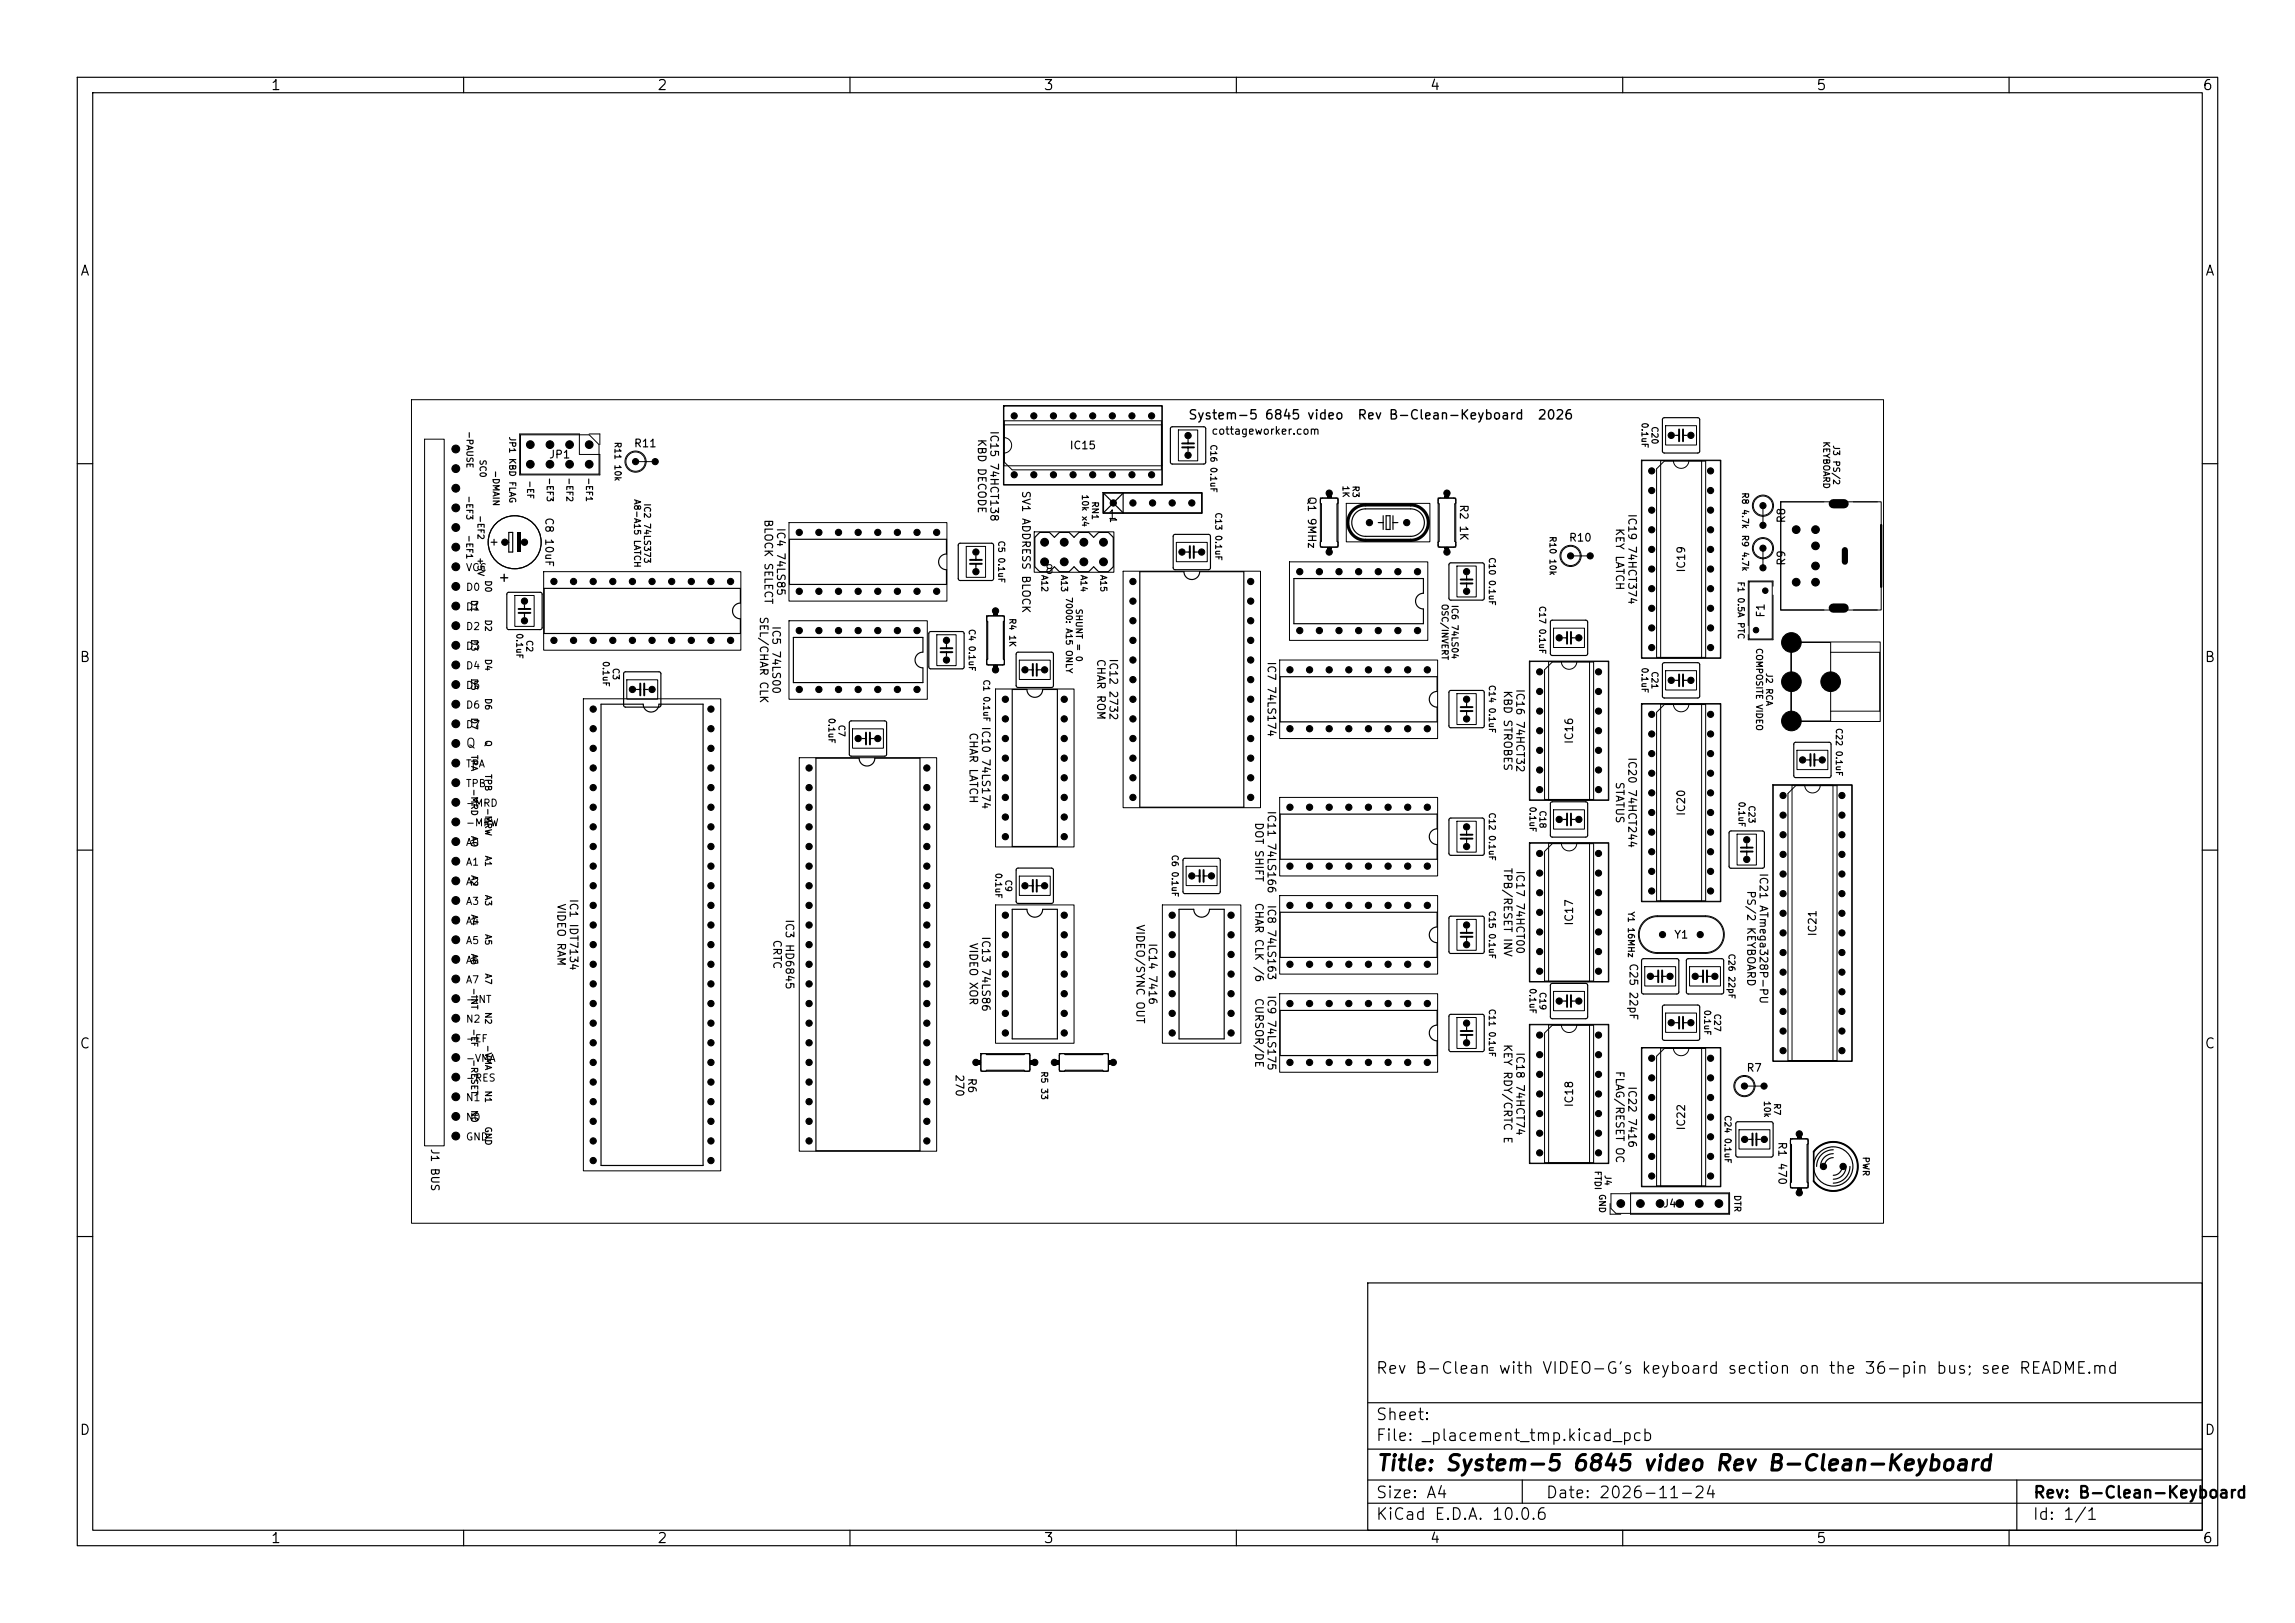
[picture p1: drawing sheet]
<svg xmlns="http://www.w3.org/2000/svg" width="297mm" height="210mm" viewBox="0 0 297 210" stroke-linecap="round" stroke-linejoin="round" font-family="sans-serif">
<defs><g id="words">
<text font-size="2" x="178" y="190.8">Title: System-5 6845 video Rev B-Clean-Keyboard</text>
<g font-size="1.5">
<text x="178" y="178.1">Rev B-Clean with VIDEO-G's keyboard section on the 36-pin bus; see README.md</text>
<text x="178" y="184.1">Sheet:</text>
<text x="178" y="186.8">File: _placement_tmp.kicad_pcb</text>
<text x="178" y="197">KiCad E.D.A. 10.0.6</text>
<text x="178" y="194.2">Size: A4</text>
<text x="200" y="194.2">Date: 2026-11-24</text>
<text x="263" y="197">Id: 1/1</text>
<text x="263" y="194.2">Rev: B-Clean-Keyboard</text>
</g>
<g font-size="1.3">
<text x="35" y="12">1</text>
<text x="85" y="12">2</text>
<text x="135" y="12">3</text>
<text x="185" y="12">4</text>
<text x="235" y="12">5</text>
<text x="285" y="12">6</text>
<text x="10.3" y="36">A</text>
<text x="285.3" y="36">A</text>
<text x="10.2" y="86">B</text>
<text x="285.2" y="86">B</text>
<text x="10.2" y="136">C</text>
<text x="285.2" y="136">C</text>
<text x="10.2" y="186">D</text>
<text x="285.2" y="186">D</text>
<text x="35" y="200">1</text>
<text x="85" y="200">2</text>
<text x="135" y="200">3</text>
<text x="185" y="200">4</text>
<text x="235" y="200">5</text>
<text x="285" y="200">6</text>
</g>
<g font-size="1.2">
<text x="153.7" y="54.6">System-5 6845 video</text>
<text x="175.6" y="54.6">Rev B-Clean-Keyboard</text>
<text x="198.9" y="54.6">2026</text>
<text x="64.4" y="73.9" transform="rotate(90 64.4 73.9)">+</text>
<text x="60.2" y="97">Q</text>
</g>
<g font-size="1.1">
<text x="143.3" y="67.4">1</text>
<text x="135.2" y="74.6">8</text>
</g>
<g font-size="1">
<text x="71" y="59.6">JP1</text>
<text x="82" y="58.1">R11</text>
<text x="126.3" y="56.7" transform="rotate(90 126.3 56.7)">KBD DECODE</text>
<text x="127.9" y="55.7" transform="rotate(90 127.9 55.7)">IC15 74HCT138</text>
<text x="138.3" y="58.4">IC15</text>
<text x="156.7" y="56.5">cottageworker.com</text>
<text x="132" y="63.4" transform="rotate(90 132 63.4)">SV1 ADDRESS BLOCK</text>
<text x="169" y="64.2" transform="rotate(90 169 64.2)">Q1 9MHz</text>
<text x="188.7" y="65.2" transform="rotate(90 188.7 65.2)">R2 1K</text>
<text x="70.3" y="66.9" transform="rotate(90 70.3 66.9)">C8 10uF</text>
<text x="98.7" y="67.1" transform="rotate(90 98.7 67.1)">BLOCK SELECT</text>
<text x="100.3" y="68.2" transform="rotate(90 100.3 68.2)">IC4 74LS85</text>
<text x="203" y="70.3">R10</text>
<text x="208.9" y="68.3" transform="rotate(90 208.9 68.3)">KEY LATCH</text>
<text x="210.5" y="66.4" transform="rotate(90 210.5 66.4)">IC19 74HCT374</text>
<text x="231.3" y="67.8" transform="rotate(-90 231.3 67.8)">R8</text>
<text x="218.3" y="74.2" transform="rotate(-90 218.3 74.2)">IC19</text>
<text x="231.3" y="73.3" transform="rotate(-90 231.3 73.3)">R9</text>
<text x="98.1" y="79.7" transform="rotate(90 98.1 79.7)">SEL/CHAR CLK</text>
<text x="99.7" y="80.9" transform="rotate(90 99.7 80.9)">IC5 74LS00</text>
<text x="228.6" y="80" transform="rotate(-90 228.6 80)">F1</text>
<text x="141.7" y="85.2" transform="rotate(90 141.7 85.2)">CHAR ROM</text>
<text x="143.3" y="85.1" transform="rotate(90 143.3 85.1)">IC12 2732</text>
<text x="163.8" y="85.5" transform="rotate(90 163.8 85.5)">IC7 74LS174</text>
<text x="194.4" y="89.3" transform="rotate(90 194.4 89.3)">KBD STROBES</text>
<text x="196" y="89.1" transform="rotate(90 196 89.1)">IC16 74HCT32</text>
<text x="125.2" y="94.7" transform="rotate(90 125.2 94.7)">CHAR LATCH</text>
<text x="126.8" y="93.9" transform="rotate(90 126.8 93.9)">IC10 74LS174</text>
<text x="203.8" y="96.3" transform="rotate(-90 203.8 96.3)">IC16</text>
<text x="208.9" y="101.1" transform="rotate(90 208.9 101.1)">STATUS</text>
<text x="210.5" y="97.9" transform="rotate(90 210.5 97.9)">IC20 74HCT244</text>
<text x="162.2" y="106.3" transform="rotate(90 162.2 106.3)">DOT SHIFT</text>
<text x="163.8" y="104.8" transform="rotate(90 163.8 104.8)">IC11 74LS166</text>
<text x="218.3" y="105.7" transform="rotate(-90 218.3 105.7)">IC20</text>
<text x="194.4" y="112.2" transform="rotate(90 194.4 112.2)">TPB/RESET INV</text>
<text x="196" y="112.6" transform="rotate(90 196 112.6)">IC17 74HCT00</text>
<text x="227.5" y="112.9" transform="rotate(90 227.5 112.9)">IC21 ATmega328P-PU</text>
<text x="71.9" y="116.8" transform="rotate(90 71.9 116.8)">VIDEO RAM</text>
<text x="73.5" y="116.2" transform="rotate(90 73.5 116.2)">IC1 IDT7134</text>
<text x="101.4" y="118.9" transform="rotate(90 101.4 118.9)">IC3 HD6845</text>
<text x="146.8" y="119.5" transform="rotate(90 146.8 119.5)">VIDEO/SYNC OUT</text>
<text x="162.2" y="116.7" transform="rotate(90 162.2 116.7)">CHAR CLK /6</text>
<text x="163.8" y="117" transform="rotate(90 163.8 117)">IC8 74LS163</text>
<text x="203.8" y="119.8" transform="rotate(-90 203.8 119.8)">IC17</text>
<text x="225.9" y="115.2" transform="rotate(90 225.9 115.2)">PS/2 KEYBOARD</text>
<text x="99.8" y="121.5" transform="rotate(90 99.8 121.5)">CRTC</text>
<text x="125.2" y="121.9" transform="rotate(90 125.2 121.9)">VIDEO XOR</text>
<text x="126.8" y="121.1" transform="rotate(90 126.8 121.1)">IC13 74LS86</text>
<text x="148.4" y="122" transform="rotate(90 148.4 122)">IC14 7416</text>
<text x="210.6" y="124.6" transform="rotate(90 210.6 124.6)">C25 22pF</text>
<text x="216.6" y="121.7">Y1</text>
<text x="235.3" y="121.2" transform="rotate(-90 235.3 121.2)">IC21</text>
<text x="162.2" y="129.1" transform="rotate(90 162.2 129.1)">CURSOR/DE</text>
<text x="163.8" y="128.7" transform="rotate(90 163.8 128.7)">IC9 74LS175</text>
<text x="194.4" y="135" transform="rotate(90 194.4 135)">KEY RDY/CRTC E</text>
<text x="196" y="136.1" transform="rotate(90 196 136.1)">IC18 74HCT74</text>
<text x="123.4" y="138.9" transform="rotate(90 123.4 138.9)">270</text>
<text x="125" y="139.4" transform="rotate(90 125 139.4)">R6</text>
<text x="203.8" y="143.3" transform="rotate(-90 203.8 143.3)">IC18</text>
<text x="208.9" y="138.5" transform="rotate(90 208.9 138.5)">FLAG/RESET OC</text>
<text x="210.5" y="140.5" transform="rotate(90 210.5 140.5)">IC22 7416</text>
<text x="225.9" y="138.9">R7</text>
<text x="55.5" y="148.6" transform="rotate(90 55.5 148.6)">J1 BUS</text>
<text x="218.3" y="146.3" transform="rotate(-90 218.3 146.3)">IC22</text>
<text x="229.9" y="147.6" transform="rotate(90 229.9 147.6)">R1 470</text>
<text x="215.1" y="156.5">J4</text>
</g>
<g font-size=".9">
<text x="60.2" y="74.1">VCC</text>
<text x="60.2" y="76.7">D0</text>
<text x="60.2" y="79.2">D1</text>
<text x="60.2" y="81.8">D2</text>
<text x="60.2" y="84.3">D3</text>
<text x="60.2" y="86.8">D4</text>
<text x="60.2" y="89.4">D5</text>
<text x="60.2" y="91.9">D6</text>
<text x="60.2" y="94.5">D7</text>
<text x="60.2" y="99.5">TPA</text>
<text x="60.2" y="102.1">TPB</text>
<text x="60.2" y="104.6">-MRD</text>
<text x="60.2" y="107.2">-MRW</text>
<text x="60.2" y="109.7">A0</text>
<text x="60.2" y="112.2">A1</text>
<text x="60.2" y="114.8">A2</text>
<text x="60.2" y="117.3">A3</text>
<text x="60.2" y="119.9">A4</text>
<text x="60.2" y="122.4">A5</text>
<text x="60.2" y="124.9">A6</text>
<text x="60.2" y="127.5">A7</text>
<text x="60.2" y="130">-INT</text>
<text x="60.2" y="132.6">N2</text>
<text x="60.2" y="135.1">-EF</text>
<text x="60.2" y="137.6">-VMA</text>
<text x="60.2" y="140.2">-RES</text>
<text x="60.2" y="142.7">N1</text>
<text x="60.2" y="145.3">N0</text>
<text x="60.2" y="147.8">GND</text>
</g>
<g font-size=".8">
<text x="60.2" y="55.7" transform="rotate(90 60.2 55.7)">-PAUSE</text>
<text x="61.9" y="59.4" transform="rotate(90 61.9 59.4)">SC0</text>
<text x="65.7" y="56.4" transform="rotate(90 65.7 56.4)">JP1 KBD FLAG</text>
<text x="79.3" y="57.1" transform="rotate(90 79.3 57.1)">R11 10k</text>
<text x="156.4" y="57.4" transform="rotate(90 156.4 57.4)">C16 0.1uF</text>
<text x="212.3" y="54.6" transform="rotate(90 212.3 54.6)">0.1uF</text>
<text x="213.5" y="55.1" transform="rotate(90 213.5 55.1)">C20</text>
<text x="235.8" y="57" transform="rotate(90 235.8 57)">KEYBOARD</text>
<text x="237" y="57.5" transform="rotate(90 237 57.5)">J3 PS/2</text>
<text x="60.2" y="64.1" transform="rotate(90 60.2 64.1)">-EF3</text>
<text x="63.6" y="60.8" transform="rotate(90 63.6 60.8)">-DMAIN</text>
<text x="68" y="62.1" transform="rotate(90 68 62.1)">-EF</text>
<text x="70.6" y="61.7" transform="rotate(90 70.6 61.7)">-EF3</text>
<text x="73.1" y="61.7" transform="rotate(90 73.1 61.7)">-EF2</text>
<text x="75.6" y="61.7" transform="rotate(90 75.6 61.7)">-EF1</text>
<text x="81.9" y="64.5" transform="rotate(90 81.9 64.5)">A8-A15 LATCH</text>
<text x="83.2" y="65.1" transform="rotate(90 83.2 65.1)">IC2 74LS373</text>
<text x="139.8" y="63.9" transform="rotate(90 139.8 63.9)">10k x4</text>
<text x="141.1" y="64.8" transform="rotate(90 141.1 64.8)">RN1</text>
<text x="173.6" y="62.8" transform="rotate(90 173.6 62.8)">1K</text>
<text x="174.8" y="62.8" transform="rotate(90 174.8 62.8)">R3</text>
<text x="225.2" y="63.6" transform="rotate(90 225.2 63.6)">R8 4.7k</text>
<text x="60.2" y="69.1" transform="rotate(90 60.2 69.1)">-EF1</text>
<text x="61.6" y="66.6" transform="rotate(90 61.6 66.6)">-EF2</text>
<text x="129" y="69.9" transform="rotate(90 129 69.9)">C5 0.1uF</text>
<text x="143.5" y="66.8" transform="rotate(90 143.5 66.8)">1</text>
<text x="157.1" y="66.2" transform="rotate(90 157.1 66.2)">C13 0.1uF</text>
<text x="200.3" y="69.3" transform="rotate(90 200.3 69.3)">R10 10k</text>
<text x="225.2" y="69.1" transform="rotate(90 225.2 69.1)">R9 4.7k</text>
<text x="60.8" y="77.6" transform="rotate(90 60.8 77.6)">D1</text>
<text x="61.6" y="72" transform="rotate(90 61.6 72)">+5V</text>
<text x="62.6" y="75" transform="rotate(90 62.6 75)">D0</text>
<text x="134.6" y="74.3" transform="rotate(90 134.6 74.3)">A12</text>
<text x="137.1" y="74.3" transform="rotate(90 137.1 74.3)">A13</text>
<text x="137.7" y="77.2" transform="rotate(90 137.7 77.2)">7000: A15 ONLY</text>
<text x="139.7" y="74.3" transform="rotate(90 139.7 74.3)">A14</text>
<text x="142.2" y="74.3" transform="rotate(90 142.2 74.3)">A15</text>
<text x="192.5" y="72" transform="rotate(90 192.5 72)">C10 0.1uF</text>
<text x="224.7" y="75.2" transform="rotate(90 224.7 75.2)">F1 0.5A PTC</text>
<text x="60.8" y="82.6" transform="rotate(90 60.8 82.6)">D3</text>
<text x="62.6" y="80.1" transform="rotate(90 62.6 80.1)">D2</text>
<text x="66.6" y="81.9" transform="rotate(90 66.6 81.9)">0.1uF</text>
<text x="67.9" y="82.7" transform="rotate(90 67.9 82.7)">C2</text>
<text x="125.2" y="81.3" transform="rotate(90 125.2 81.3)">C4 0.1uF</text>
<text x="130.4" y="79.9" transform="rotate(90 130.4 79.9)">R4 1K</text>
<text x="139" y="78.7" transform="rotate(90 139 78.7)">SHUNT = 0</text>
<text x="186.4" y="78.1" transform="rotate(90 186.4 78.1)">OSC/INVERT</text>
<text x="187.7" y="78.2" transform="rotate(90 187.7 78.2)">IC6 74LS04</text>
<text x="199" y="78.3" transform="rotate(90 199 78.3)">C17 0.1uF</text>
<text x="227.1" y="83.8" transform="rotate(90 227.1 83.8)">COMPOSITE VIDEO</text>
<text x="60.8" y="87.7" transform="rotate(90 60.8 87.7)">D5</text>
<text x="62.6" y="85.2" transform="rotate(90 62.6 85.2)">D4</text>
<text x="77.8" y="85.5" transform="rotate(90 77.8 85.5)">0.1uF</text>
<text x="79.1" y="86.4" transform="rotate(90 79.1 86.4)">C3</text>
<text x="127.1" y="87.8" transform="rotate(90 127.1 87.8)">C1 0.1uF</text>
<text x="192.5" y="88.5" transform="rotate(90 192.5 88.5)">C14 0.1uF</text>
<text x="212.3" y="86.3" transform="rotate(90 212.3 86.3)">0.1uF</text>
<text x="213.5" y="86.8" transform="rotate(90 213.5 86.8)">C21</text>
<text x="228.4" y="87" transform="rotate(90 228.4 87)">J2 RCA</text>
<text x="60.8" y="92.8" transform="rotate(90 60.8 92.8)">D7</text>
<text x="62.6" y="90.3" transform="rotate(90 62.6 90.3)">D6</text>
<text x="62.6" y="95.7" transform="rotate(90 62.6 95.7)">Q</text>
<text x="107" y="92.8" transform="rotate(90 107 92.8)">0.1uF</text>
<text x="108.3" y="93.7" transform="rotate(90 108.3 93.7)">C7</text>
<text x="237.4" y="94.1" transform="rotate(90 237.4 94.1)">C22 0.1uF</text>
<text x="60.8" y="97.6" transform="rotate(90 60.8 97.6)">TPA</text>
<text x="60.8" y="102" transform="rotate(90 60.8 102)">-MRD</text>
<text x="62.6" y="100.1" transform="rotate(90 62.6 100.1)">TPB</text>
<text x="62.6" y="104.5" transform="rotate(90 62.6 104.5)">-MRW</text>
<text x="192.5" y="105.1" transform="rotate(90 192.5 105.1)">C12 0.1uF</text>
<text x="197.8" y="104.3" transform="rotate(90 197.8 104.3)">0.1uF</text>
<text x="199" y="104.8" transform="rotate(90 199 104.8)">C18</text>
<text x="224.8" y="103.6" transform="rotate(90 224.8 103.6)">0.1uF</text>
<text x="226.1" y="104.1" transform="rotate(90 226.1 104.1)">C23</text>
<text x="60.8" y="108.1" transform="rotate(90 60.8 108.1)">A0</text>
<text x="60.8" y="113.2" transform="rotate(90 60.8 113.2)">A2</text>
<text x="62.6" y="110.6" transform="rotate(90 62.6 110.6)">A1</text>
<text x="128.6" y="112.9" transform="rotate(90 128.6 112.9)">0.1uF</text>
<text x="129.9" y="113.8" transform="rotate(90 129.9 113.8)">C9</text>
<text x="151.5" y="110.5" transform="rotate(90 151.5 110.5)">C6 0.1uF</text>
<text x="60.8" y="118.3" transform="rotate(90 60.8 118.3)">A4</text>
<text x="62.6" y="115.7" transform="rotate(90 62.6 115.7)">A3</text>
<text x="192.5" y="117.8" transform="rotate(90 192.5 117.8)">C15 0.1uF</text>
<text x="210.5" y="117.9" transform="rotate(90 210.5 117.9)">Y1 16MHz</text>
<text x="60.8" y="123.3" transform="rotate(90 60.8 123.3)">A6</text>
<text x="62.6" y="120.8" transform="rotate(90 62.6 120.8)">A5</text>
<text x="62.6" y="125.9" transform="rotate(90 62.6 125.9)">A7</text>
<text x="223.5" y="123.3" transform="rotate(90 223.5 123.3)">C26 22pF</text>
<text x="60.8" y="127.7" transform="rotate(90 60.8 127.7)">-INT</text>
<text x="62.6" y="130.9" transform="rotate(90 62.6 130.9)">N2</text>
<text x="192.5" y="130.5" transform="rotate(90 192.5 130.5)">C11 0.1uF</text>
<text x="197.8" y="127.8" transform="rotate(90 197.8 127.8)">0.1uF</text>
<text x="199" y="128.3" transform="rotate(90 199 128.3)">C19</text>
<text x="220.4" y="130.6" transform="rotate(90 220.4 130.6)">0.1uF</text>
<text x="221.6" y="131.1" transform="rotate(90 221.6 131.1)">C27</text>
<text x="60.8" y="133" transform="rotate(90 60.8 133)">-EF</text>
<text x="60.8" y="137" transform="rotate(90 60.8 137)">-RESET</text>
<text x="62.6" y="135.1" transform="rotate(90 62.6 135.1)">-VMA</text>
<text x="60.8" y="143.6" transform="rotate(90 60.8 143.6)">N0</text>
<text x="62.6" y="141" transform="rotate(90 62.6 141)">N1</text>
<text x="134.5" y="138.5" transform="rotate(90 134.5 138.5)">R5 33</text>
<text x="228.1" y="142.4" transform="rotate(90 228.1 142.4)">10k</text>
<text x="229.4" y="142.7" transform="rotate(90 229.4 142.7)">R7</text>
<text x="62.6" y="145.7" transform="rotate(90 62.6 145.7)">GND</text>
<text x="223" y="144.2" transform="rotate(90 223 144.2)">C24 0.1uF</text>
<text x="240.9" y="149.6" transform="rotate(90 240.9 149.6)">PWR</text>
<text x="206.2" y="151.4" transform="rotate(90 206.2 151.4)">FTDI</text>
<text x="206.7" y="154.4" transform="rotate(90 206.7 154.4)">GND</text>
<text x="207.5" y="152" transform="rotate(90 207.5 152)">J4</text>
<text x="224.2" y="154.5" transform="rotate(90 224.2 154.5)">DTR</text>
</g>
</g></defs>
<g fill="none" stroke="#000" stroke-width=".15">
<path d="M10 10h277v190h-277zM12 12h273v186h-273zM60 10v2M110 10v2M160 10v2M210 10v2M260 10v2M151.5 55.3l.2-.1h4.1l.2 .1v.2v4.3v.2h-.2h-4.1h-.2v-.2v-4.3zM153.7 56.9v.5M153.7 57.9v.5M215.2 54.1l.2-.1h4.3l.2 .1 .1 .2v4.1l-.1 .1-.2 .1h-4.3l-.2-.1-.1-.1v-4.1zM216.8 56.3h.5"/>
<path d="M217.8 56.3h.5M10 60h2M63.6 70.2h.7M63.9 69.8v.7M65 70.2h.8M65.7 76.7l.1-.1h4.1l.2 .1 .1 .2v4.3l-.1 .2-.2 .1h-4.1l-.1-.1-.1-.2v-4.3zM65.8 68.9h.6v2.5h-.6zM67.2 70.2h1.1M67.9 78.3v.5M67.9 79.3v.5M70.4 76.1h25.4v1.9a1.02 1.02 0 0 0-1 1.1 1.02 1.02 0 0 0 1 1v1.9h-25.4zM102.2 69.8h20.3v1.9a1.02 1.02 0 0 0-1 1 1.02 1.02 0 0 0 1 1v1.9h-20.3z"/>
<path d="M124.1 70.4l.2-.1h4l.2 .1 .1 .1v4.4l-.1 .1-.2 .1h-4l-.2-.1-.1-.1v-4.4zM126.3 71.9v.5M126.3 73v.5M127.8 79.8l.1-.1h1.8l.3 .2v.4l-.1 .1v4.9l.1 .1v.4l-.2 .2h-1.9l-.2-.2v-.4l.1-.1v-4.9l-.1-.1zM133.9 69.5l.6-.6h1.3l.7 .6 .6-.6h1.3l.6 .6 .6-.6h1.3l.6 .6 .7-.6h1.2l.7 .6v3.8l-.7 .7h-1.2l-.7-.7-.6 .7h-1.3l-.6-.7-.6 .7h-1.3l-.6-.7-.7 .7h-1.3l-.6-.7zM142.8 63.8v2.6M142.8 63.8l.6 .6M142.8 63.8h12.7v2.6h-12.7M143.4 65.7l-.6 .7M143.5 64.5l1.2 1.2M144.7 64.5l-1.2 1.2M144.7 64.4l.6-.6v2.6l-.6-.7"/>
<path d="M147.5 74h5.7a1.02 1.02 0 0 0 1 1 1.02 1.02 0 0 0 1.1-1h5.7v30.5h-13.5zM151.9 69.2l.2-.1h4.3l.2 .1v.2v4.1v.1l-.2 .1h-4.3l-.2-.1-.1-.1v-4.1zM153.5 71.4h.5M154.5 71.4h.5M167.4 74.9h16.8v1.9a1.02 1.02 0 0 0-1 1 1.02 1.02 0 0 0 1 1v1.9h-16.8zM170.9 64.5l.2-.1h1.8l.2 .2 .1 .5-.2 .1v4.8l.2 .2v.3l-.2 .3h-1.9l-.2-.2v-.4l.1-.2v-4.8l-.1-.1zM175.5 66.4a1.78 1.78 0 0 1 1.2-.6h5.9a1.78 1.78 0 0 1 1.7 1.8 1.78 1.78 0 0 1-1.7 1.8h-5.9a1.78 1.78 0 0 1-1.6-1.1 1.78 1.78 0 0 1 .4-1.9zM178.4 67.6h.6M179 66.7v1.8M179.4 66.7h.5v1.8h-.5zM180.3 67.6h.6M180.3 66.7v1.8"/>
<path d="M186.2 64.5l.2-.1h1.7l.3 .2v.5l-.1 .1v4.8l.1 .2v.3l-.2 .3h-1.9l-.2-.2v-.4l.1-.2v-4.8l-.1-.1zM187.6 72.9l.2-.1h4l.2 .1 .1 .2v4.3l-.1 .2-.2 .1h-4l-.2-.1-.1-.2v-4.3zM189.8 74.5v.5M189.8 75.5v.5M285 60h2M77.8 91.1h5.4a1.02 1.02 0 0 0 1.1 1 1.02 1.02 0 0 0 1-1h5.7v59.7h-13.2zM80.8 87l.2-.1h4.3l.2 .1v.2v4v.2l-.2 .1h-4.3l-.2-.1-.1-.2v-4zM82.4 89.2h.5M83.4 89.2h.5M102.7 82.5h16.7v1.9a1.02 1.02 0 0 0-1 1 1.02 1.02 0 0 0 1 1v1.9h-16.7zM105.6 98.1h5.6a1.02 1.02 0 0 0 1 1 1.02 1.02 0 0 0 1-1h5.9v50.8h-13.5zM110 93.4l.2-.1h4.3l.2 .1v.1v4.1v.2h-.2h-4.3h-.2l-.1-.2v-4.1z"/>
<path d="M111.6 95.6h.5M112.6 95.6h.5M120.3 81.8l.2-.1h4l.2 .1 .1 .2v4.3l-.1 .2h-.2h-4h-.2l-.1-.2v-4.3zM122.5 83.4v.5M122.5 84.4v.5M131 89.2h1.9a1.02 1.02 0 0 0 1 1 1.02 1.02 0 0 0 1-1h1.9v20.3h-5.8zM131.6 84.5l.2-.1h4.3l.2 .1v.1v4.1v.2l-.2 .1h-4.3l-.2-.1-.1-.2v-4.1zM133.2 86.7h.5M134.2 86.7h.5M165.7 87.6h20.3v1.9a1.02 1.02 0 0 0-1 1 1.02 1.02 0 0 0 1 1v1.9h-20.3zM187.6 89.4l.2-.1h4l.2 .1 .1 .2v4.3l-.1 .2-.2 .1h-4l-.2-.1-.1-.2v-4.3zM189.8 91v.5"/>
<path d="M189.8 92v.5M200.7 80.3l.2-.1h4.3l.2 .1 .1 .2v4.1l-.1 .1-.2 .1h-4.3l-.2-.1-.1-.1v-4.1zM202.3 82.5h.5M203.3 82.5h.5M215.2 85.8l.2-.1h4.3l.2 .1 .1 .2v4.1l-.1 .1-.2 .1h-4.3l-.2-.1-.1-.1v-4.1zM216.8 88h.5M217.8 88h.5M232.2 96.1l.2-.1h4.3l.2 .1 .1 .2v4.1l-.1 .1-.2 .1h-4.3l-.2-.1-.1-.1v-4.1zM233.8 98.3h.5M234.8 98.3h.5M10 110h2M131 117.7h1.9a1.02 1.02 0 0 0 1 1 1.02 1.02 0 0 0 1-1h1.9v16.7h-5.8z"/>
<path d="M131.6 112.4l.2-.1h4.3l.2 .1v.2v4v.2l-.2 .1h-4.3l-.2-.1-.1-.2v-4zM133.2 114.6h.5M134.2 114.6h.5M152.6 117.7h1.9a1.02 1.02 0 0 0 1 1 1.02 1.02 0 0 0 1-1h1.9v16.7h-5.8zM153.2 111.1h.1h4.4h.1l.1 .2v4.1l-.1 .2h-.1h-4.4h-.1l-.1-.2v-4.1zM154.7 113.3h.6M155.8 113.3h.5M165.7 118h20.3v1.9a1.02 1.02 0 0 0-1 1.1 1.02 1.02 0 0 0 1 1v1.9h-20.3zM165.7 105.3h20.3v1.9a1.02 1.02 0 0 0-1 1.1 1.02 1.02 0 0 0 1 1v1.9h-20.3zM187.6 118.6l.2-.1h4l.2 .1 .1 .2v4.3l-.1 .2-.2 .1h-4l-.2-.1-.1-.2v-4.3zM187.6 105.9l.2-.1h4l.2 .1 .1 .2v4.3l-.1 .2-.2 .1h-4l-.2-.1-.1-.2v-4.3zM189.8 107.5v.5"/>
<path d="M189.8 108.5v.5M200.7 103.8l.2-.1h4.3l.2 .1 .1 .2v4.1l-.1 .1-.2 .1h-4.3l-.2-.1-.1-.1v-4.1zM202.3 106h.5M203.3 106h.5M223.8 107.6l.2-.1h4.1l.2 .1v.2v4.3v.2h-.2h-4.1h-.2v-.2v-4.3zM226 109.2v.5M226 110.2v.5M285 110h2M127 136.4l.6-.1 .1 .2h4.8l.1-.2h.5l.2 .3v1.8l-.3 .2h-.4l-.1-.1h-4.8l-.1 .1h-.5l-.2-.2v-1.8zM137.2 136.4l.5-.1 .2 .2h4.8l.1-.2h.5l.1 .3v1.8l-.2 .2h-.4l-.1-.1h-4.8l-.2 .1h-.4l-.2-.2v-1.8zM165.7 130.7h20.3v1.9a1.02 1.02 0 0 0-1 1.1 1.02 1.02 0 0 0 1 1v1.9h-20.3zM187.6 131.3l.2-.1h4l.2 .1 .1 .2v4.3l-.1 .2-.2 .1h-4l-.2-.1-.1-.2v-4.3z"/>
<path d="M189.8 120.2v.5M189.8 121.2v.5M189.8 132.9v.5M189.8 133.9v.5M200.7 127.3l.2-.1h4.3l.2 .1 .1 .2v4.1l-.1 .1-.2 .1h-4.3l-.2-.1-.1-.1v-4.1zM202.3 129.5h.5M203.3 129.5h.5M212.5 124.1l.2-.1h4.3l.2 .1 .1 .2v4.1l-.1 .1-.2 .1h-4.3l-.2-.1-.1-.1v-4.1zM214.1 126.3h.5M215.1 126.3h.5M215.2 130.1l.2-.1h4.3l.2 .1 .1 .2v4.1l-.1 .1-.2 .1h-4.3l-.2-.1-.1-.1v-4.1zM216.8 132.3h.5"/>
<path d="M217.8 132.3h.5M218.3 124.1l.2-.1h4.3l.2 .1 .1 .2v4.1l-.1 .1-.2 .1h-4.3l-.2-.1-.1-.1v-4.1zM219.9 126.3h.5M220.9 126.3h.5M224.7 145.2l.2-.1h4.3l.2 .1 .1 .2v4.1l-.1 .1-.2 .1h-4.3l-.2-.1-.1-.1v-4.1zM226.3 147.4h.5M227.3 147.4h.5M231.8 147.4h.1h1.9l.2 .1v.5l-.1 .1v4.8l.1 .2v.4l-.2 .2h-1.9l-.2-.2v-.4l.1-.2v-4.8l-.1-.1zM237.2 148.8a2.16 2.16 0 0 0-2.1 2.1M237.2 149.3a1.65 1.65 0 0 0-1.6 1.6M237.2 149.8a1.14 1.14 0 0 0-1.1 1.1M238.4 150.9a1.14 1.14 0 0 1-1.2 1.2"/>
<path d="M238.9 150.9a1.65 1.65 0 0 1-1.7 1.7M239.4 150.9a2.16 2.16 0 0 1-2.2 2.2M10 160h2M177 166h108v32h-108zM285 160h2M60 198v2M110 198v2M160 198v2M177 194.5h108M177 191.5h108M177 187.5h108M177 181.5h108"/>
<path d="M197 191.5v3M210 198v2M260 198v2M261 191.5v6.5"/>
<circle cx="66.6" cy="70.2" r="3.4"/>
<circle cx="237.2" cy="150.9" r="2.54"/>
</g>
<g fill="none" stroke="#000" stroke-width=".13">
<path d="M53.3 51.7h190.5v106.6h-190.5zM54.9 56.8h2.6v91.5h-2.6zM67.3 56.2h7.7v2.6h2.6v2.7h-10.3zM67.4 56.3h8.8l1.3 1.2v3.8h-10.1zM76.2 56.2h1.4v1.3M82.3 59.7h2.5M129.9 52.5h20.5v10.3h-20.5zM129.9 52.5h20.5v10.2h-20.5zM129.9 55h20.5v5.3h-20.5v-1.7a1 1 0 0 0 1-1 1 1 0 0 0-1-1zM130 54.4h20.3v6.4h-19.3l-1-1zM152.5 55.6h2.5v4h-2.5zM212.4 59.5h10.3v25.7h-10.3z"/>
<path d="M212.5 59.6h10.1v25.5h-10.1zM214.9 59.6h1.7a1 1 0 0 0 1 1 1 1 0 0 0 1-1h1.6v25.5h-5.3zM215.4 59.7h5.3v25.4h-6.3v-24.4zM215.5 55.1h4v2.5h-4zM66.6 77.1h2.5v4h-2.5zM70.4 74h25.5v10.1h-25.5zM102.1 67.6h20.4v10.2h-20.4zM125 70.7h2.5v4h-2.5zM127.7 79.7h2.3v6.3h-2.3zM133.8 68.8h10.4v5.2h-10.4zM142.7 63.7h12.9v2.7h-12.9zM145.3 73.9h17.8v30.6h-17.8z"/>
<path d="M152.2 70.2h4v2.5h-4zM166.9 72.7h17.9v10.2h-17.9zM170.9 64.4h2.3v6.4h-2.3zM174.2 65.1h10.8v5h-10.8zM186.1 64.4h2.3v6.4h-2.3zM188.5 73.2h2.5v4h-2.5zM203.3 71.9h2.5M226.4 75.3h3v7.4h-3zM228.1 65.4v2.6M228.1 70.9v2.6M229.5 75.9v-.7h-3.2v5.8M229.5 77v5.8h-3.2v-.7"/>
<path d="M230.4 64.9h13.1v14h-13.1zM230.4 64.9v14h5.6M230.4 64.9h5.6M239.8 64.9h3.2M239.8 78.9h3.2M75.5 90.4h17.8v61.1h-17.8zM81.1 88h4v2.5h-4zM102.1 80.3h17.9v10.2h-17.9zM103.4 98h17.8v51h-17.8zM110.3 94.3h4v2.5h-4zM121.2 82.1h2.5v4h-2.5zM128.8 89.2h10.2v20.4h-10.2z"/>
<path d="M131.9 85.4h4v2.5h-4zM165.6 85.4h20.4v10.2h-20.4zM188.5 89.8h2.5v4h-2.5zM197.9 85.5h10.3v18.1h-10.3zM198 85.6h10.1v17.9h-10.1zM199.9 86.7l1-1h5.3v17.7h-6.3zM200.4 85.6h1.7a1 1 0 0 0 1 1 1 1 0 0 0 1-1h1.6v17.9h-5.3zM201 81.3h4v2.5h-4zM212.4 91h10.3v25.7h-10.3zM212.5 91.1h10.1v25.5h-10.1zM214.9 91.1h1.7a1 1 0 0 0 1 1 1 1 0 0 0 1-1h1.6v25.5h-5.3zM215.4 91.2h5.3v25.4h-6.3v-24.4z"/>
<path d="M215.5 86.8h4v2.5h-4zM231.8 83.1h11.5v10.3h-11.5zM231.8 83.1h5.1v10.2h-5.1zM232.5 97.1h4v2.5h-4zM236.9 84.4h6.4v7.6h-6.4M128.8 117.1h10.2v17.9h-10.2zM131.9 113.4h4v2.5h-4zM150.4 117.1h10.2v17.9h-10.2zM153.5 112.1h4v2.5h-4zM165.6 115.9h20.4v10.1h-20.4zM165.6 103.2h20.4v10.1h-20.4zM188.5 119h2.5v4h-2.5z"/>
<path d="M188.5 106.3h2.5v4h-2.5zM197.9 109h10.3v18.1h-10.3zM198 109.1h10.1v17.9h-10.1zM199.9 110.2l1-1h5.3v17.7h-6.3zM200.4 109.1h1.7a1 1 0 0 0 1 1 1 1 0 0 0 1-1h1.6v17.9h-5.3zM201 104.8h4v2.5h-4zM212.7 119.2a2.44 2.44 0 0 1 1.8-.7h6.2a2.43 2.43 0 0 1 2.4 2.4 2.43 2.43 0 0 1-2.4 2.5h-6.2a2.44 2.44 0 0 1-2.3-1.5 2.44 2.44 0 0 1 .5-2.7zM212.8 119.3a2.32 2.32 0 0 1 1.7-.7h6.2a2.32 2.32 0 0 1 2.3 2.3 2.32 2.32 0 0 1-2.3 2.4h-6.2a2.32 2.32 0 0 1-2.2-1.5 2.32 2.32 0 0 1 .5-2.5zM224.8 107.9h2.5v4h-2.5zM229.4 101.5h10.3v35.8h-10.3zM229.5 101.6h10.1v35.7h-10.1zM231.4 102.7l1-1h5.3v35.5h-6.3z"/>
<path d="M231.9 101.6h1.7a1 1 0 0 0 1 1 1 1 0 0 0 1-1h1.6v35.7h-5.3zM126.9 136.3h6.4v2.3h-6.4zM137.1 136.3h6.3v2.3h-6.3zM165.6 128.6h20.4v10.1h-20.4zM188.5 131.7h2.5v4h-2.5zM197.9 132.5h10.3v18.1h-10.3zM198 132.6h10.1v17.9h-10.1zM199.9 133.7l1-1h5.3v17.7h-6.3zM200.4 132.6h1.7a1 1 0 0 0 1 1 1 1 0 0 0 1-1h1.6v17.9h-5.3zM201 128.3h4v2.5h-4zM212.4 135.5h10.3v18.1h-10.3zM212.5 135.6h10.1v17.9h-10.1z"/>
<path d="M212.8 125.1h4v2.5h-4zM214.9 135.6h1.7a1 1 0 0 0 1 1 1 1 0 0 0 1-1h1.6v17.9h-5.3zM215.4 135.7h5.3v17.7h-6.3v-16.7zM215.5 131.1h4v2.5h-4zM218.7 125.1h4v2.5h-4zM208.4 155.7v1.4h1.4M208.5 154.5h15.2v2.5h-14.6l-.6-.6zM211 154.4h12.8v2.7h-12.8zM225.1 146.2h4v2.5h-4zM225.7 140.5h2.6M231.7 147.4h2.3v6.3h-2.3zM234.9 148.8a3.2 3.2 0 0 1 4.7-.1 3.2 3.2 0 0 1-.3 4.7 3.2 3.2 0 0 1-4.6-.6v-3.8z"/>
<circle cx="82.2" cy="59.7" r="1.37"/>
<circle cx="82.3" cy="59.7" r="1.25"/>
<circle cx="66.6" cy="70.2" r="3.4"/>
<circle cx="203.2" cy="71.9" r="1.37"/>
<circle cx="203.3" cy="71.9" r="1.25"/>
<circle cx="228.1" cy="70.9" r="1.25"/>
<circle cx="228.2" cy="65.4" r="1.25"/>
<circle cx="228.2" cy="65.4" r="1.37"/>
<circle cx="228.2" cy="70.9" r="1.37"/>
<circle cx="225.7" cy="140.5" r="1.25"/>
<circle cx="225.8" cy="140.5" r="1.37"/>
</g>
<g fill="none" stroke="#000" stroke-width=".25">
<path d="M153 57.9h1.5M153 57.4h1.5M217.3 55.6v1.5M217.8 55.6v1.5M67.1 79.3h1.5M67.1 78.8h1.5M125.5 73h1.6M125.5 72.4h1.6M154 70.7v1.5M154.5 70.7v1.5M189 75h1.6M189 75.5h1.6"/>
<path d="M82.9 88.5v1.5M83.4 88.5v1.5M112.1 94.8v1.5M112.6 94.8v1.5M121.7 83.9h1.5M121.7 84.4h1.5M133.7 85.9v1.5M134.2 85.9v1.5M189 91.5h1.6M189 92h1.6M202.8 81.8v1.5M203.3 81.8v1.5"/>
<path d="M217.3 87.3v1.5M217.8 87.3v1.5M234.3 97.6v1.5M234.8 97.6v1.5M133.7 113.9v1.5M134.2 113.9v1.5M155.3 112.6v1.5M155.8 112.6v1.5M189 108h1.6M189 108.5h1.6M202.8 105.3v1.5M203.3 105.3v1.5"/>
<path d="M225.3 110.2h1.5M225.3 109.7h1.5M189 120.7h1.6M189 121.2h1.6M189 133.4h1.6M189 133.9h1.6M202.8 128.8v1.5M203.3 128.8v1.5M214.6 125.6v1.5M215.1 125.6v1.5M217.3 131.6v1.5M217.8 131.6v1.5"/>
<path d="M220.4 125.6v1.5M220.9 125.6v1.5M226.8 146.7v1.5M227.3 146.7v1.5M234.7 149a3.2 3.2 0 0 1 4.7-.4 3.2 3.2 0 0 1 0 4.7 3.2 3.2 0 0 1-4.7-.5"/>
</g>
<path d="M175.1 66a2.29 2.29 0 0 1 1.6-.7h5.9a2.29 2.29 0 0 1 2.2 2.3 2.29 2.29 0 0 1-2.2 2.3h-5.9a2.29 2.29 0 0 1-2.1-1.4 2.29 2.29 0 0 1 .5-2.5z" fill="none" stroke="#000" stroke-width=".41"/>
<path d="M234.7 149v3.8" fill="none" stroke="#000" stroke-width=".2"/>
<path d="M128.8 79.1v.3M172 63.8v.4M172 71.1v.3M187.3 63.8v.4M187.3 71.1v.3M128.8 86.3v.4M126.3 137.5h.4M133.5 137.5h.4M136.5 137.5h.3M143.7 137.5h.4M232.8 146.7v.4M232.8 154v.3" fill="none" stroke="#000" stroke-width=".61"/>
<g fill="#000">
<path d="M66.9 68.9h.5v2.5h-.5zM128.5 79.4h.6v.3h-.6zM134.9 69.9h.5v.5h-.5zM134.9 72.4h.5v.6h-.5zM137.5 69.9h.5v.5h-.5zM137.5 72.4h.5v.6h-.5zM140 69.9h.5v.5h-.5zM140 72.4h.5v.6h-.5zM142.6 69.9h.5v.5h-.5zM142.6 72.4h.5v.6h-.5zM171.7 64.2h.6v.2h-.6zM171.7 70.8h.6v.3h-.6z"/>
<path d="M187 64.2h.6v.2h-.6zM187 70.8h.6v.3h-.6zM128.5 86h.6v.3h-.6zM126.7 137.2h.2v.6h-.2zM133.3 137.2h.2v.6h-.2zM136.8 137.2h.3v.6h-.3zM143.4 137.2h.3v.6h-.3zM232.5 147.1h.7v.3h-.7zM232.5 153.7h.7v.3h-.7z"/>
</g>
<path d="M243.4 67.9v8" fill="none" stroke="#000" stroke-width=".3"/>
<g fill="#000" stroke="#000" stroke-width=".13">
<circle cx="59" cy="58.1" r=".51"/>
<circle cx="68.6" cy="57.5" r=".5"/>
<circle cx="71.2" cy="57.5" r=".5"/>
<circle cx="73.7" cy="57.5" r=".5"/>
<circle cx="76.2" cy="57.5" r=".5"/>
<circle cx="82.2" cy="59.7" r=".4"/>
<circle cx="84.8" cy="59.7" r=".4"/>
<circle cx="131.2" cy="53.8" r=".4"/>
<circle cx="133.8" cy="53.8" r=".4"/>
<circle cx="136.3" cy="53.8" r=".4"/>
<circle cx="138.9" cy="53.8" r=".4"/>
<circle cx="141.4" cy="53.8" r=".4"/>
<circle cx="143.9" cy="53.8" r=".4"/>
<circle cx="146.5" cy="53.8" r=".4"/>
<circle cx="149" cy="53.8" r=".4"/>
<circle cx="153.7" cy="56.4" r=".41"/>
<circle cx="153.7" cy="58.9" r=".41"/>
<circle cx="216.3" cy="56.3" r=".41"/>
<circle cx="218.8" cy="56.3" r=".41"/>
<circle cx="59" cy="73.3" r=".51"/>
<circle cx="59" cy="63.2" r=".51"/>
<circle cx="59" cy="65.7" r=".51"/>
<circle cx="59" cy="75.9" r=".51"/>
<circle cx="59" cy="60.6" r=".51"/>
<circle cx="59" cy="68.3" r=".51"/>
<circle cx="59" cy="78.4" r=".51"/>
<circle cx="59" cy="70.8" r=".51"/>
<circle cx="65.3" cy="70.2" r=".41"/>
<circle cx="67.9" cy="70.2" r=".41"/>
<circle cx="67.9" cy="77.8" r=".41"/>
<circle cx="68.6" cy="60.1" r=".5"/>
<circle cx="71.2" cy="60.1" r=".5"/>
<circle cx="71.7" cy="75.2" r=".41"/>
<circle cx="73.7" cy="60.1" r=".5"/>
<circle cx="74.2" cy="75.2" r=".41"/>
<circle cx="76.2" cy="60.1" r=".5"/>
<circle cx="76.8" cy="75.2" r=".41"/>
<circle cx="79.3" cy="75.2" r=".41"/>
<circle cx="81.8" cy="75.2" r=".41"/>
<circle cx="84.4" cy="75.2" r=".41"/>
<circle cx="86.9" cy="75.2" r=".41"/>
<circle cx="89.5" cy="75.2" r=".41"/>
<circle cx="92" cy="75.2" r=".41"/>
<circle cx="94.5" cy="75.2" r=".41"/>
<circle cx="103.4" cy="76.5" r=".41"/>
<circle cx="103.4" cy="68.9" r=".41"/>
<circle cx="106" cy="76.5" r=".41"/>
<circle cx="106" cy="68.9" r=".41"/>
<circle cx="108.5" cy="68.9" r=".41"/>
<circle cx="108.5" cy="76.5" r=".41"/>
<circle cx="111.1" cy="68.9" r=".41"/>
<circle cx="111.1" cy="76.5" r=".41"/>
<circle cx="113.6" cy="76.5" r=".41"/>
<circle cx="113.6" cy="68.9" r=".41"/>
<circle cx="116.1" cy="68.9" r=".41"/>
<circle cx="116.1" cy="76.5" r=".41"/>
<circle cx="118.7" cy="68.9" r=".41"/>
<circle cx="118.7" cy="76.5" r=".41"/>
<circle cx="121.2" cy="76.5" r=".41"/>
<circle cx="121.2" cy="68.9" r=".41"/>
<circle cx="126.3" cy="74" r=".41"/>
<circle cx="126.3" cy="71.4" r=".41"/>
<circle cx="128.8" cy="79.1" r=".41"/>
<circle cx="131.2" cy="61.4" r=".4"/>
<circle cx="133.8" cy="61.4" r=".4"/>
<circle cx="135.2" cy="70.2" r=".51"/>
<circle cx="135.2" cy="72.7" r=".51"/>
<circle cx="136.3" cy="61.4" r=".4"/>
<circle cx="137.7" cy="70.2" r=".51"/>
<circle cx="137.7" cy="72.7" r=".51"/>
<circle cx="138.9" cy="61.4" r=".4"/>
<circle cx="140.3" cy="72.7" r=".51"/>
<circle cx="140.3" cy="70.2" r=".51"/>
<circle cx="141.4" cy="61.4" r=".4"/>
<circle cx="142.8" cy="72.7" r=".51"/>
<circle cx="142.8" cy="70.2" r=".51"/>
<circle cx="143.9" cy="61.4" r=".4"/>
<circle cx="144.1" cy="65.1" r=".41"/>
<circle cx="146.5" cy="61.4" r=".4"/>
<circle cx="146.6" cy="75.2" r=".41"/>
<circle cx="146.6" cy="65.1" r=".41"/>
<circle cx="146.6" cy="77.8" r=".41"/>
<circle cx="149" cy="61.4" r=".4"/>
<circle cx="149.2" cy="65.1" r=".41"/>
<circle cx="151.7" cy="65.1" r=".41"/>
<circle cx="153" cy="71.4" r=".41"/>
<circle cx="154.2" cy="65.1" r=".41"/>
<circle cx="155.5" cy="71.4" r=".41"/>
<circle cx="161.9" cy="75.2" r=".41"/>
<circle cx="161.9" cy="77.8" r=".41"/>
<circle cx="168.2" cy="74" r=".41"/>
<circle cx="170.7" cy="74" r=".41"/>
<circle cx="172" cy="63.8" r=".41"/>
<circle cx="172" cy="71.4" r=".41"/>
<circle cx="173.3" cy="74" r=".41"/>
<circle cx="175.8" cy="74" r=".41"/>
<circle cx="177.2" cy="67.6" r=".41"/>
<circle cx="178.4" cy="74" r=".41"/>
<circle cx="180.9" cy="74" r=".41"/>
<circle cx="182" cy="67.6" r=".41"/>
<circle cx="183.4" cy="74" r=".41"/>
<circle cx="187.3" cy="63.8" r=".41"/>
<circle cx="187.3" cy="71.4" r=".41"/>
<circle cx="189.8" cy="74" r=".41"/>
<circle cx="189.8" cy="76.5" r=".41"/>
<circle cx="203.3" cy="71.9" r=".4"/>
<circle cx="205.8" cy="71.9" r=".4"/>
<circle cx="213.8" cy="68.6" r=".4"/>
<circle cx="213.8" cy="78.7" r=".4"/>
<circle cx="213.8" cy="60.9" r=".4"/>
<circle cx="213.8" cy="66" r=".4"/>
<circle cx="213.8" cy="73.6" r=".4"/>
<circle cx="213.8" cy="63.5" r=".4"/>
<circle cx="213.8" cy="76.2" r=".4"/>
<circle cx="213.8" cy="71.1" r=".4"/>
<circle cx="221.4" cy="63.5" r=".4"/>
<circle cx="221.4" cy="78.7" r=".4"/>
<circle cx="221.4" cy="68.6" r=".4"/>
<circle cx="221.4" cy="66" r=".4"/>
<circle cx="221.4" cy="60.9" r=".4"/>
<circle cx="221.4" cy="73.6" r=".4"/>
<circle cx="221.4" cy="76.2" r=".4"/>
<circle cx="221.4" cy="71.1" r=".4"/>
<circle cx="228.2" cy="65.4" r=".4"/>
<circle cx="228.2" cy="68" r=".4"/>
<circle cx="228.2" cy="73.5" r=".4"/>
<circle cx="228.2" cy="70.9" r=".4"/>
<circle cx="228.5" cy="76.4" r=".35"/>
<circle cx="232.4" cy="68.5" r=".5"/>
<circle cx="232.4" cy="75.3" r=".5"/>
<circle cx="234.9" cy="70.6" r=".5"/>
<circle cx="234.9" cy="73.2" r=".5"/>
<circle cx="234.9" cy="68.5" r=".5"/>
<circle cx="234.9" cy="75.3" r=".5"/>
<circle cx="59" cy="81" r=".51"/>
<circle cx="59" cy="88.6" r=".51"/>
<circle cx="59" cy="91.1" r=".51"/>
<circle cx="59" cy="86" r=".51"/>
<circle cx="59" cy="83.5" r=".51"/>
<circle cx="59" cy="93.7" r=".51"/>
<circle cx="59" cy="96.2" r=".51"/>
<circle cx="59" cy="98.7" r=".51"/>
<circle cx="67.9" cy="80.3" r=".41"/>
<circle cx="71.7" cy="82.9" r=".41"/>
<circle cx="74.2" cy="82.9" r=".41"/>
<circle cx="76.8" cy="82.9" r=".41"/>
<circle cx="76.8" cy="91.8" r=".41"/>
<circle cx="76.8" cy="94.3" r=".41"/>
<circle cx="76.8" cy="96.8" r=".41"/>
<circle cx="76.8" cy="99.4" r=".41"/>
<circle cx="79.3" cy="82.9" r=".41"/>
<circle cx="81.8" cy="89.2" r=".41"/>
<circle cx="81.8" cy="82.9" r=".41"/>
<circle cx="84.4" cy="82.9" r=".41"/>
<circle cx="84.4" cy="89.2" r=".41"/>
<circle cx="86.9" cy="82.9" r=".41"/>
<circle cx="89.5" cy="82.9" r=".41"/>
<circle cx="92" cy="99.4" r=".41"/>
<circle cx="92" cy="82.9" r=".41"/>
<circle cx="92" cy="96.8" r=".41"/>
<circle cx="92" cy="91.8" r=".41"/>
<circle cx="92" cy="94.3" r=".41"/>
<circle cx="94.5" cy="82.9" r=".41"/>
<circle cx="103.4" cy="89.2" r=".41"/>
<circle cx="103.4" cy="81.6" r=".41"/>
<circle cx="104.7" cy="99.4" r=".41"/>
<circle cx="106" cy="89.2" r=".41"/>
<circle cx="106" cy="81.6" r=".41"/>
<circle cx="108.5" cy="81.6" r=".41"/>
<circle cx="108.5" cy="89.2" r=".41"/>
<circle cx="111.1" cy="89.2" r=".41"/>
<circle cx="111.1" cy="95.6" r=".41"/>
<circle cx="111.1" cy="81.6" r=".41"/>
<circle cx="113.6" cy="95.6" r=".41"/>
<circle cx="113.6" cy="89.2" r=".41"/>
<circle cx="113.6" cy="81.6" r=".41"/>
<circle cx="116.1" cy="81.6" r=".41"/>
<circle cx="116.1" cy="89.2" r=".41"/>
<circle cx="118.7" cy="81.6" r=".41"/>
<circle cx="118.7" cy="89.2" r=".41"/>
<circle cx="119.9" cy="99.4" r=".41"/>
<circle cx="122.5" cy="82.9" r=".41"/>
<circle cx="122.5" cy="85.4" r=".41"/>
<circle cx="128.8" cy="86.7" r=".41"/>
<circle cx="130.1" cy="90.5" r=".41"/>
<circle cx="130.1" cy="93" r=".41"/>
<circle cx="130.1" cy="95.6" r=".41"/>
<circle cx="130.1" cy="98.1" r=".41"/>
<circle cx="132.6" cy="86.7" r=".41"/>
<circle cx="135.2" cy="86.7" r=".41"/>
<circle cx="137.7" cy="98.1" r=".41"/>
<circle cx="137.7" cy="90.5" r=".41"/>
<circle cx="137.7" cy="93" r=".41"/>
<circle cx="137.7" cy="95.6" r=".41"/>
<circle cx="146.6" cy="82.9" r=".41"/>
<circle cx="146.6" cy="93" r=".41"/>
<circle cx="146.6" cy="90.5" r=".41"/>
<circle cx="146.6" cy="80.3" r=".41"/>
<circle cx="146.6" cy="85.4" r=".41"/>
<circle cx="146.6" cy="87.9" r=".41"/>
<circle cx="146.6" cy="95.6" r=".41"/>
<circle cx="146.6" cy="98.1" r=".41"/>
<circle cx="161.9" cy="87.9" r=".41"/>
<circle cx="161.9" cy="80.3" r=".41"/>
<circle cx="161.9" cy="90.5" r=".41"/>
<circle cx="161.9" cy="85.4" r=".41"/>
<circle cx="161.9" cy="95.6" r=".41"/>
<circle cx="161.9" cy="98.1" r=".41"/>
<circle cx="161.9" cy="93" r=".41"/>
<circle cx="161.9" cy="82.9" r=".41"/>
<circle cx="166.9" cy="94.3" r=".41"/>
<circle cx="166.9" cy="86.7" r=".41"/>
<circle cx="168.2" cy="81.6" r=".41"/>
<circle cx="169.5" cy="94.3" r=".41"/>
<circle cx="169.5" cy="86.7" r=".41"/>
<circle cx="170.7" cy="81.6" r=".41"/>
<circle cx="172" cy="86.7" r=".41"/>
<circle cx="172" cy="94.3" r=".41"/>
<circle cx="173.3" cy="81.6" r=".41"/>
<circle cx="174.6" cy="86.7" r=".41"/>
<circle cx="174.6" cy="94.3" r=".41"/>
<circle cx="175.8" cy="81.6" r=".41"/>
<circle cx="177.1" cy="94.3" r=".41"/>
<circle cx="177.1" cy="86.7" r=".41"/>
<circle cx="178.4" cy="81.6" r=".41"/>
<circle cx="179.6" cy="94.3" r=".41"/>
<circle cx="179.6" cy="86.7" r=".41"/>
<circle cx="180.9" cy="81.6" r=".41"/>
<circle cx="182.2" cy="86.7" r=".41"/>
<circle cx="182.2" cy="94.3" r=".41"/>
<circle cx="183.4" cy="81.6" r=".41"/>
<circle cx="184.7" cy="94.3" r=".41"/>
<circle cx="184.7" cy="86.7" r=".41"/>
<circle cx="189.8" cy="93" r=".41"/>
<circle cx="189.8" cy="90.5" r=".41"/>
<circle cx="199.3" cy="89.5" r=".4"/>
<circle cx="199.3" cy="97.1" r=".4"/>
<circle cx="199.3" cy="92" r=".4"/>
<circle cx="199.3" cy="94.6" r=".4"/>
<circle cx="199.3" cy="99.6" r=".4"/>
<circle cx="199.3" cy="86.9" r=".4"/>
<circle cx="201.8" cy="82.5" r=".41"/>
<circle cx="204.3" cy="82.5" r=".41"/>
<circle cx="206.9" cy="99.6" r=".4"/>
<circle cx="206.9" cy="92" r=".4"/>
<circle cx="206.9" cy="89.5" r=".4"/>
<circle cx="206.9" cy="97.1" r=".4"/>
<circle cx="206.9" cy="94.6" r=".4"/>
<circle cx="206.9" cy="86.9" r=".4"/>
<circle cx="213.7" cy="95" r=".4"/>
<circle cx="213.7" cy="97.5" r=".4"/>
<circle cx="213.7" cy="92.4" r=".4"/>
<circle cx="213.8" cy="83.8" r=".4"/>
<circle cx="213.8" cy="81.3" r=".4"/>
<circle cx="216.3" cy="88" r=".41"/>
<circle cx="218.8" cy="88" r=".41"/>
<circle cx="221.4" cy="92.4" r=".4"/>
<circle cx="221.4" cy="97.5" r=".4"/>
<circle cx="221.4" cy="95" r=".4"/>
<circle cx="221.4" cy="83.8" r=".4"/>
<circle cx="221.4" cy="81.3" r=".4"/>
<circle cx="227.2" cy="81.5" r=".36"/>
<circle cx="231.8" cy="88.2" r="1.27"/>
<circle cx="231.8" cy="93.3" r="1.27"/>
<circle cx="231.8" cy="83.1" r="1.27"/>
<circle cx="233.3" cy="98.3" r=".41"/>
<circle cx="235.8" cy="98.3" r=".41"/>
<circle cx="236.9" cy="88.2" r="1.27"/>
<circle cx="59" cy="111.4" r=".51"/>
<circle cx="59" cy="101.3" r=".51"/>
<circle cx="59" cy="116.5" r=".51"/>
<circle cx="59" cy="108.9" r=".51"/>
<circle cx="59" cy="119.1" r=".51"/>
<circle cx="59" cy="103.8" r=".51"/>
<circle cx="59" cy="106.4" r=".51"/>
<circle cx="59" cy="114" r=".51"/>
<circle cx="76.8" cy="101.9" r=".41"/>
<circle cx="76.8" cy="112.1" r=".41"/>
<circle cx="76.8" cy="114.6" r=".41"/>
<circle cx="76.8" cy="119.7" r=".41"/>
<circle cx="76.8" cy="107" r=".41"/>
<circle cx="76.8" cy="109.5" r=".41"/>
<circle cx="76.8" cy="104.5" r=".41"/>
<circle cx="76.8" cy="117.2" r=".41"/>
<circle cx="92" cy="107" r=".41"/>
<circle cx="92" cy="104.5" r=".41"/>
<circle cx="92" cy="101.9" r=".41"/>
<circle cx="92" cy="119.7" r=".41"/>
<circle cx="92" cy="109.5" r=".41"/>
<circle cx="92" cy="112.1" r=".41"/>
<circle cx="92" cy="117.2" r=".41"/>
<circle cx="92" cy="114.6" r=".41"/>
<circle cx="104.7" cy="109.5" r=".41"/>
<circle cx="104.7" cy="107" r=".41"/>
<circle cx="104.7" cy="119.7" r=".41"/>
<circle cx="104.7" cy="101.9" r=".41"/>
<circle cx="104.7" cy="104.5" r=".41"/>
<circle cx="104.7" cy="112.1" r=".41"/>
<circle cx="104.7" cy="114.6" r=".41"/>
<circle cx="104.7" cy="117.2" r=".41"/>
<circle cx="119.9" cy="112.1" r=".41"/>
<circle cx="119.9" cy="101.9" r=".41"/>
<circle cx="119.9" cy="119.7" r=".41"/>
<circle cx="119.9" cy="104.5" r=".41"/>
<circle cx="119.9" cy="114.6" r=".41"/>
<circle cx="119.9" cy="107" r=".41"/>
<circle cx="119.9" cy="117.2" r=".41"/>
<circle cx="119.9" cy="109.5" r=".41"/>
<circle cx="130.1" cy="105.7" r=".41"/>
<circle cx="130.1" cy="118.4" r=".41"/>
<circle cx="130.1" cy="100.6" r=".41"/>
<circle cx="130.1" cy="108.3" r=".41"/>
<circle cx="130.1" cy="103.2" r=".41"/>
<circle cx="132.6" cy="114.6" r=".41"/>
<circle cx="135.2" cy="114.6" r=".41"/>
<circle cx="137.7" cy="103.2" r=".41"/>
<circle cx="137.7" cy="108.3" r=".41"/>
<circle cx="137.7" cy="118.4" r=".41"/>
<circle cx="137.7" cy="105.7" r=".41"/>
<circle cx="137.7" cy="100.6" r=".41"/>
<circle cx="146.6" cy="100.6" r=".41"/>
<circle cx="146.6" cy="103.2" r=".41"/>
<circle cx="151.7" cy="118.4" r=".41"/>
<circle cx="154.2" cy="113.3" r=".41"/>
<circle cx="156.8" cy="113.3" r=".41"/>
<circle cx="159.3" cy="118.4" r=".41"/>
<circle cx="161.9" cy="100.6" r=".41"/>
<circle cx="161.9" cy="103.2" r=".41"/>
<circle cx="166.9" cy="117.2" r=".41"/>
<circle cx="166.9" cy="104.5" r=".41"/>
<circle cx="166.9" cy="112.1" r=".41"/>
<circle cx="169.5" cy="117.2" r=".41"/>
<circle cx="169.5" cy="112.1" r=".41"/>
<circle cx="169.5" cy="104.5" r=".41"/>
<circle cx="172" cy="104.5" r=".41"/>
<circle cx="172" cy="117.2" r=".41"/>
<circle cx="172" cy="112.1" r=".41"/>
<circle cx="174.6" cy="104.5" r=".41"/>
<circle cx="174.6" cy="117.2" r=".41"/>
<circle cx="174.6" cy="112.1" r=".41"/>
<circle cx="177.1" cy="104.5" r=".41"/>
<circle cx="177.1" cy="112.1" r=".41"/>
<circle cx="177.1" cy="117.2" r=".41"/>
<circle cx="179.6" cy="117.2" r=".41"/>
<circle cx="179.6" cy="112.1" r=".41"/>
<circle cx="179.6" cy="104.5" r=".41"/>
<circle cx="182.2" cy="112.1" r=".41"/>
<circle cx="182.2" cy="104.5" r=".41"/>
<circle cx="182.2" cy="117.2" r=".41"/>
<circle cx="184.7" cy="104.5" r=".41"/>
<circle cx="184.7" cy="117.2" r=".41"/>
<circle cx="184.7" cy="112.1" r=".41"/>
<circle cx="189.8" cy="119.7" r=".41"/>
<circle cx="189.8" cy="107" r=".41"/>
<circle cx="189.8" cy="109.5" r=".41"/>
<circle cx="199.2" cy="118.1" r=".4"/>
<circle cx="199.2" cy="115.5" r=".4"/>
<circle cx="199.2" cy="113" r=".4"/>
<circle cx="199.2" cy="110.4" r=".4"/>
<circle cx="199.3" cy="102.2" r=".4"/>
<circle cx="201.8" cy="106" r=".41"/>
<circle cx="204.3" cy="106" r=".41"/>
<circle cx="206.9" cy="113" r=".4"/>
<circle cx="206.9" cy="110.4" r=".4"/>
<circle cx="206.9" cy="118.1" r=".4"/>
<circle cx="206.9" cy="115.5" r=".4"/>
<circle cx="206.9" cy="102.2" r=".4"/>
<circle cx="213.7" cy="102.6" r=".4"/>
<circle cx="213.7" cy="105.1" r=".4"/>
<circle cx="213.7" cy="112.8" r=".4"/>
<circle cx="213.7" cy="100.1" r=".4"/>
<circle cx="213.7" cy="107.7" r=".4"/>
<circle cx="213.7" cy="110.2" r=".4"/>
<circle cx="213.7" cy="115.3" r=".4"/>
<circle cx="221.4" cy="102.6" r=".4"/>
<circle cx="221.4" cy="105.1" r=".4"/>
<circle cx="221.4" cy="112.8" r=".4"/>
<circle cx="221.4" cy="115.3" r=".4"/>
<circle cx="221.4" cy="110.2" r=".4"/>
<circle cx="221.4" cy="107.7" r=".4"/>
<circle cx="221.4" cy="100.1" r=".4"/>
<circle cx="226.1" cy="108.7" r=".41"/>
<circle cx="226.1" cy="111.2" r=".41"/>
<circle cx="230.8" cy="115.6" r=".4"/>
<circle cx="230.8" cy="105.5" r=".4"/>
<circle cx="230.8" cy="118.2" r=".4"/>
<circle cx="230.8" cy="102.9" r=".4"/>
<circle cx="230.8" cy="108" r=".4"/>
<circle cx="230.8" cy="113.1" r=".4"/>
<circle cx="230.8" cy="110.6" r=".4"/>
<circle cx="238.4" cy="102.9" r=".4"/>
<circle cx="238.4" cy="113.1" r=".4"/>
<circle cx="238.4" cy="115.6" r=".4"/>
<circle cx="238.4" cy="110.6" r=".4"/>
<circle cx="238.4" cy="108" r=".4"/>
<circle cx="238.4" cy="105.5" r=".4"/>
<circle cx="238.4" cy="118.2" r=".4"/>
<circle cx="59" cy="139.4" r=".51"/>
<circle cx="59" cy="131.8" r=".51"/>
<circle cx="59" cy="136.8" r=".51"/>
<circle cx="59" cy="129.2" r=".51"/>
<circle cx="59" cy="134.3" r=".51"/>
<circle cx="59" cy="124.1" r=".51"/>
<circle cx="59" cy="121.6" r=".51"/>
<circle cx="59" cy="126.7" r=".51"/>
<circle cx="76.8" cy="122.2" r=".41"/>
<circle cx="76.8" cy="124.8" r=".41"/>
<circle cx="76.8" cy="127.3" r=".41"/>
<circle cx="76.8" cy="129.9" r=".41"/>
<circle cx="76.8" cy="137.5" r=".41"/>
<circle cx="76.8" cy="134.9" r=".41"/>
<circle cx="76.8" cy="132.4" r=".41"/>
<circle cx="92" cy="122.2" r=".41"/>
<circle cx="92" cy="124.8" r=".41"/>
<circle cx="92" cy="132.4" r=".41"/>
<circle cx="92" cy="127.3" r=".41"/>
<circle cx="92" cy="129.9" r=".41"/>
<circle cx="92" cy="134.9" r=".41"/>
<circle cx="92" cy="137.5" r=".41"/>
<circle cx="104.7" cy="124.8" r=".41"/>
<circle cx="104.7" cy="122.2" r=".41"/>
<circle cx="104.7" cy="129.9" r=".41"/>
<circle cx="104.7" cy="132.4" r=".41"/>
<circle cx="104.7" cy="137.5" r=".41"/>
<circle cx="104.7" cy="134.9" r=".41"/>
<circle cx="104.7" cy="127.3" r=".41"/>
<circle cx="119.9" cy="122.2" r=".41"/>
<circle cx="119.9" cy="124.8" r=".41"/>
<circle cx="119.9" cy="137.5" r=".41"/>
<circle cx="119.9" cy="132.4" r=".41"/>
<circle cx="119.9" cy="129.9" r=".41"/>
<circle cx="119.9" cy="134.9" r=".41"/>
<circle cx="119.9" cy="127.3" r=".41"/>
<circle cx="126.3" cy="137.5" r=".41"/>
<circle cx="130.1" cy="123.5" r=".41"/>
<circle cx="130.1" cy="126" r=".41"/>
<circle cx="130.1" cy="121" r=".41"/>
<circle cx="130.1" cy="128.6" r=".41"/>
<circle cx="130.1" cy="131.1" r=".41"/>
<circle cx="130.1" cy="133.7" r=".41"/>
<circle cx="133.9" cy="137.5" r=".41"/>
<circle cx="136.5" cy="137.5" r=".41"/>
<circle cx="137.7" cy="123.5" r=".41"/>
<circle cx="137.7" cy="126" r=".41"/>
<circle cx="137.7" cy="121" r=".41"/>
<circle cx="137.7" cy="133.7" r=".41"/>
<circle cx="137.7" cy="128.6" r=".41"/>
<circle cx="137.7" cy="131.1" r=".41"/>
<circle cx="144.1" cy="137.5" r=".41"/>
<circle cx="151.7" cy="121" r=".41"/>
<circle cx="151.7" cy="123.5" r=".41"/>
<circle cx="151.7" cy="126" r=".41"/>
<circle cx="151.7" cy="133.7" r=".41"/>
<circle cx="151.7" cy="128.6" r=".41"/>
<circle cx="151.7" cy="131.1" r=".41"/>
<circle cx="159.3" cy="123.5" r=".41"/>
<circle cx="159.3" cy="121" r=".41"/>
<circle cx="159.3" cy="126" r=".41"/>
<circle cx="159.3" cy="128.6" r=".41"/>
<circle cx="159.3" cy="131.1" r=".41"/>
<circle cx="159.3" cy="133.7" r=".41"/>
<circle cx="166.9" cy="124.8" r=".41"/>
<circle cx="166.9" cy="137.5" r=".41"/>
<circle cx="166.9" cy="129.9" r=".41"/>
<circle cx="169.5" cy="124.8" r=".41"/>
<circle cx="169.5" cy="137.5" r=".41"/>
<circle cx="169.5" cy="129.9" r=".41"/>
<circle cx="172" cy="124.8" r=".41"/>
<circle cx="172" cy="137.5" r=".41"/>
<circle cx="172" cy="129.9" r=".41"/>
<circle cx="174.6" cy="124.8" r=".41"/>
<circle cx="174.6" cy="129.9" r=".41"/>
<circle cx="174.6" cy="137.5" r=".41"/>
<circle cx="177.1" cy="124.8" r=".41"/>
<circle cx="177.1" cy="129.9" r=".41"/>
<circle cx="177.1" cy="137.5" r=".41"/>
<circle cx="179.6" cy="124.8" r=".41"/>
<circle cx="179.6" cy="137.5" r=".41"/>
<circle cx="179.6" cy="129.9" r=".41"/>
<circle cx="182.2" cy="124.8" r=".41"/>
<circle cx="182.2" cy="137.5" r=".41"/>
<circle cx="182.2" cy="129.9" r=".41"/>
<circle cx="184.7" cy="124.8" r=".41"/>
<circle cx="184.7" cy="129.9" r=".41"/>
<circle cx="184.7" cy="137.5" r=".41"/>
<circle cx="189.8" cy="122.2" r=".41"/>
<circle cx="189.8" cy="134.9" r=".41"/>
<circle cx="189.8" cy="132.4" r=".41"/>
<circle cx="199.2" cy="139" r=".4"/>
<circle cx="199.2" cy="136.5" r=".4"/>
<circle cx="199.2" cy="133.9" r=".4"/>
<circle cx="199.2" cy="125.7" r=".4"/>
<circle cx="199.2" cy="120.6" r=".4"/>
<circle cx="199.2" cy="123.1" r=".4"/>
<circle cx="201.8" cy="129.5" r=".41"/>
<circle cx="204.3" cy="129.5" r=".41"/>
<circle cx="206.9" cy="136.5" r=".4"/>
<circle cx="206.9" cy="139" r=".4"/>
<circle cx="206.9" cy="133.9" r=".4"/>
<circle cx="206.9" cy="120.6" r=".4"/>
<circle cx="206.9" cy="123.1" r=".4"/>
<circle cx="206.9" cy="125.7" r=".4"/>
<circle cx="213.6" cy="126.3" r=".41"/>
<circle cx="213.7" cy="139.5" r=".4"/>
<circle cx="213.7" cy="136.9" r=".4"/>
<circle cx="215.1" cy="120.9" r=".4"/>
<circle cx="216.1" cy="126.3" r=".41"/>
<circle cx="216.3" cy="132.3" r=".41"/>
<circle cx="218.8" cy="132.3" r=".41"/>
<circle cx="219.4" cy="126.3" r=".41"/>
<circle cx="220" cy="120.9" r=".4"/>
<circle cx="221.4" cy="136.9" r=".4"/>
<circle cx="221.4" cy="139.5" r=".4"/>
<circle cx="221.9" cy="126.3" r=".41"/>
<circle cx="230.8" cy="120.7" r=".4"/>
<circle cx="230.8" cy="125.8" r=".4"/>
<circle cx="230.8" cy="123.3" r=".4"/>
<circle cx="230.8" cy="133.4" r=".4"/>
<circle cx="230.8" cy="136" r=".4"/>
<circle cx="230.8" cy="128.3" r=".4"/>
<circle cx="230.8" cy="130.9" r=".4"/>
<circle cx="238.4" cy="128.3" r=".4"/>
<circle cx="238.4" cy="130.9" r=".4"/>
<circle cx="238.4" cy="123.3" r=".4"/>
<circle cx="238.4" cy="120.7" r=".4"/>
<circle cx="238.4" cy="125.8" r=".4"/>
<circle cx="238.4" cy="133.4" r=".4"/>
<circle cx="238.4" cy="136" r=".4"/>
<circle cx="59" cy="141.9" r=".51"/>
<circle cx="59" cy="147" r=".51"/>
<circle cx="59" cy="144.5" r=".51"/>
<circle cx="76.8" cy="145.1" r=".41"/>
<circle cx="76.8" cy="147.6" r=".41"/>
<circle cx="76.8" cy="150.2" r=".41"/>
<circle cx="76.8" cy="140" r=".41"/>
<circle cx="76.8" cy="142.6" r=".41"/>
<circle cx="92" cy="145.1" r=".41"/>
<circle cx="92" cy="140" r=".41"/>
<circle cx="92" cy="150.2" r=".41"/>
<circle cx="92" cy="147.6" r=".41"/>
<circle cx="92" cy="142.6" r=".41"/>
<circle cx="104.7" cy="145.1" r=".41"/>
<circle cx="104.7" cy="147.6" r=".41"/>
<circle cx="104.7" cy="142.6" r=".41"/>
<circle cx="104.7" cy="140" r=".41"/>
<circle cx="119.9" cy="142.6" r=".41"/>
<circle cx="119.9" cy="140" r=".41"/>
<circle cx="119.9" cy="147.6" r=".41"/>
<circle cx="119.9" cy="145.1" r=".41"/>
<circle cx="199.2" cy="146.6" r=".4"/>
<circle cx="199.2" cy="141.6" r=".4"/>
<circle cx="199.2" cy="144.1" r=".4"/>
<circle cx="199.2" cy="149.2" r=".4"/>
<circle cx="206.9" cy="144.1" r=".4"/>
<circle cx="206.9" cy="149.2" r=".4"/>
<circle cx="206.9" cy="146.6" r=".4"/>
<circle cx="206.9" cy="141.6" r=".4"/>
<circle cx="209.7" cy="155.7" r=".5"/>
<circle cx="212.3" cy="155.7" r=".5"/>
<circle cx="213.7" cy="152.2" r=".4"/>
<circle cx="213.7" cy="149.6" r=".4"/>
<circle cx="213.7" cy="144.6" r=".4"/>
<circle cx="213.7" cy="142" r=".4"/>
<circle cx="213.7" cy="147.1" r=".4"/>
<circle cx="214.8" cy="155.7" r=".5"/>
<circle cx="217.4" cy="155.7" r=".5"/>
<circle cx="219.9" cy="155.7" r=".5"/>
<circle cx="221.4" cy="149.6" r=".4"/>
<circle cx="221.4" cy="152.2" r=".4"/>
<circle cx="221.4" cy="142" r=".4"/>
<circle cx="221.4" cy="144.6" r=".4"/>
<circle cx="221.4" cy="147.1" r=".4"/>
<circle cx="222.4" cy="155.7" r=".5"/>
<circle cx="225.7" cy="140.5" r=".4"/>
<circle cx="225.8" cy="147.4" r=".41"/>
<circle cx="228.3" cy="140.5" r=".4"/>
<circle cx="228.3" cy="147.4" r=".41"/>
<circle cx="232.8" cy="154.3" r=".41"/>
<circle cx="232.8" cy="146.7" r=".41"/>
<circle cx="236" cy="150.9" r=".41"/>
<circle cx="238.5" cy="150.9" r=".41"/>
</g>
<path d="M237.3 65.2h1.4M237.3 78.7h1.4" fill="none" stroke="#000" stroke-width="1.2"/>
<path d="M238.7 71.2v1.5" fill="none" stroke="#000" stroke-width=".8"/>
<use href="#words"/>
</svg>
